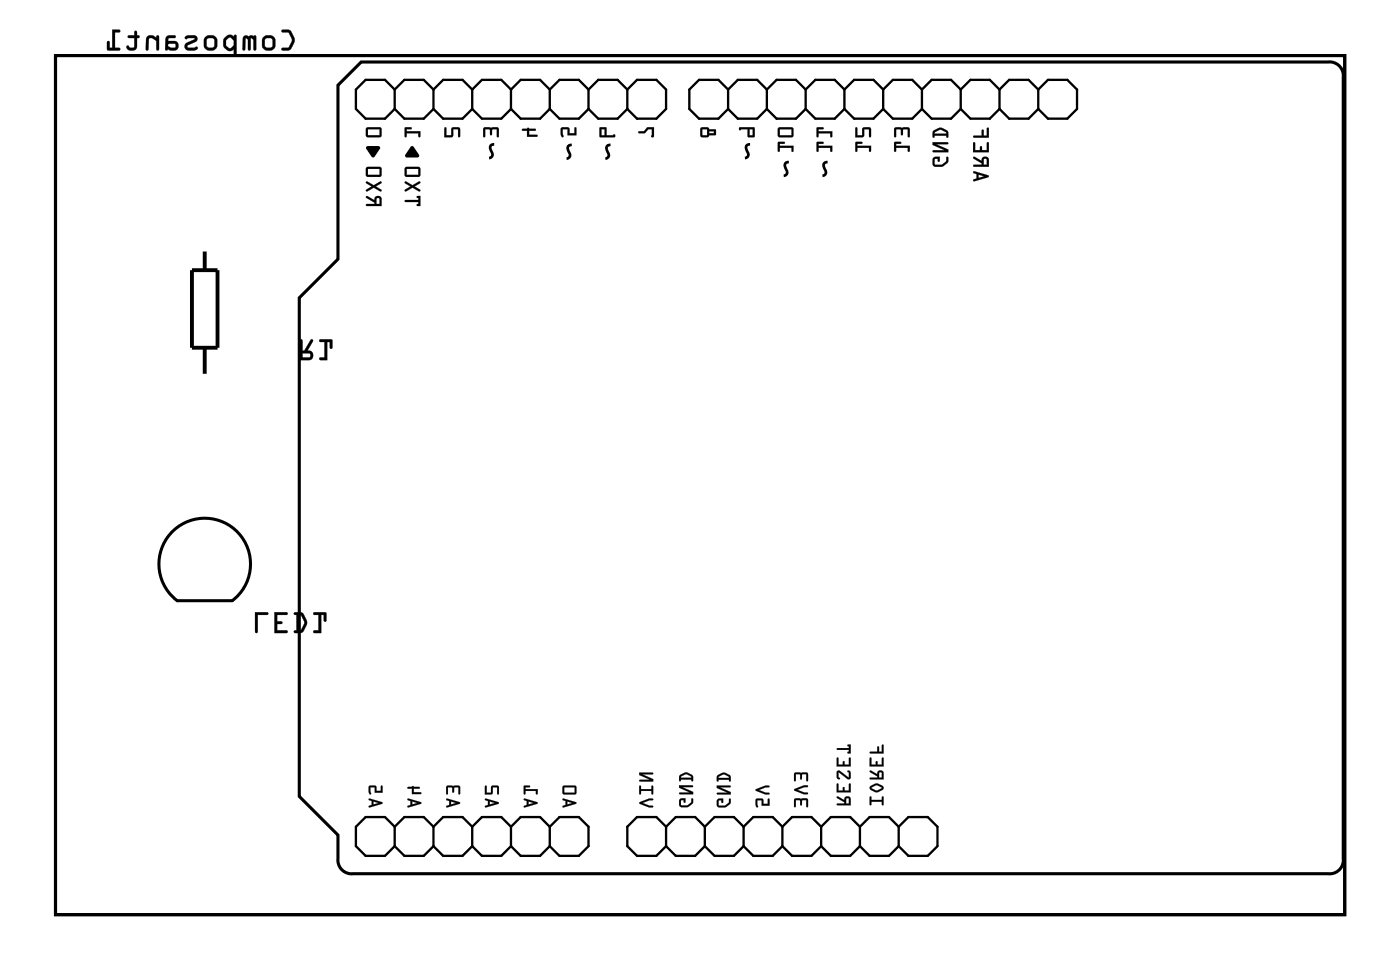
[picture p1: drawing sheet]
<svg xmlns="http://www.w3.org/2000/svg" width="92mm" height="63mm" viewBox="0 0 92 63" stroke-linecap="round" stroke-linejoin="round" font-family="sans-serif">
<path d="M3.6 3.6h84.5v56.3h-84.5zM22.1 5.6l1.6-1.5h63.3a.9 .9 0 0 1 1 1v51.1a.9 .9 0 0 1-1 1h-63.9a.9 .9 0 0 1-1-1v-1.5l-2.5-2.6v-32.6l2.5-2.5zM11.1 35a3 3 0 0 1 4.5-.1 3 3 0 0 1-.4 4.4h-3.6a3 3 0 0 1-.5-4.3z" fill="none" stroke="#000" stroke-width=".2"/>
<g fill="#000">
<path d="M24 9.6h.8l.1 .1-.5 .6-.4-.6zM26.5 8.3l.5 .1-.1 .1h-.3v.1h.9v.3h-.1v-.2h-.8v.2v.1zM26.9 9.6h.2l.3 .5v.2h-.8l-.1-.2zM29.1 8.3l.1 .1v.5h.4v-.5l.5-.1v.2v.4h-.1v-.4h-.3v.4l-.6 .1zM31.7 8.4l.9-.1 .1 .2v.4h-.1v-.4h-.3l-.1 .4-.1-.4h-.3v.4l-.1 .1zM34.2 8.4h.4h.5v.2h-.4v.2h.5v.1l-.7 .1v-.4h-.3zM36.8 8.4l.4-.1 .1 .4h.3v-.3h.2v.5h-.6v-.4h-.3v.4a.11 .11 0 0 1-.1 0 .11 .11 0 0 1-.1-.1zM41.8 8.6h.4l.2-.3h.4v.6h-.1v-.4h-.2l-.3 .2h-.3z"/>
<path d="M18.5 2v.1h.4l.2 .5-.2 .5h-.4l-.1 .2h.1a.6 .6 0 0 0 .8-.6v-.3l-.2-.4-.2-.1zM17.1 2.8a.5 .5 0 0 0 1 0 .5 .5 0 0 0-1 0zM17.4 2.5h.3l.2 .1v.4l-.1 .1h-.3l-.1-.1zM16 2.4l-.1 .9h.2v-.8l.1 .1 .1 .7h.1l.1-.8 .1 .1v.7h.2v-1zM14.7 2.5l-.1 .1a.54 .54 0 0 0 .4 .7l.3-.1v.4h.2v-1.3a.09 .09 0 0 0-.1 0 .09 .09 0 0 0-.1 .1l-.3-.1zM14.8 2.6l.3-.1 .2 .2v.3l-.2 .2-.3-.2zM13.3 2.8a.5 .5 0 0 0 1 0 .5 .5 0 0 0-1 0zM13.6 2.5h.3l.1 .1v.4v.1h-.3l-.2-.1zM12.1 2.4a.12 .12 0 0 0 .1 .2 .12 .12 0 0 0 .1-.1h.5l-.6 .3a.27 .27 0 0 0-.1 .3 .27 .27 0 0 0 .3 .2l.5-.1v-.1h-.2h-.4v-.1l.5-.3a.22 .22 0 0 0 .1-.2 .22 .22 0 0 0-.2-.2h-.4zM10.9 2.4l-.1 .9h.6a.31 .31 0 0 0 .3-.3 .31 .31 0 0 0-.3-.3h-.4v-.1l.1-.1h.4v-.2zM11 2.9h.5v.2h-.3l-.2-.1zM9.7 2.4l-.1 .2v.7h.1v-.7l.1-.1 .4 .2v.6h.2v-1h-.1l-.1 .2-.3-.2zM8.4 2.3v.2h.4v.5l-.3 .1-.1-.1h-.1a.35 .35 0 0 0 .3 .3 .35 .35 0 0 0 .4-.3v-.5l.1-.1-.1-.1v-.3l-.2 .1v.2zM7.4 1.9v1.2h-.2v-.4h-.1l-.1 .6h.8v-.2h-.3v-1h.3l.1-.1z"/>
<path d="M18.5 2v.1h.4l.2 .5-.2 .5h-.4a.1 .1 0 0 0-.1 .1 .1 .1 0 0 0 .1 .1l.6-.1 .2-.6-.3-.6zM18.5 2h.5l.3 .4a.83 .83 0 0 1-.4 .9h-.4l-.1-.1 .1-.1h.4l.2-.4v-.2l-.2-.4h-.4zM17.1 2.8a.51 .51 0 0 0 1 0 .51 .51 0 0 0-1 0zM17.1 2.8a.5 .5 0 0 1 1 0 .5 .5 0 0 1-1 0zM17.4 2.5h.3l.1 .1 .1 .4-.1 .1h-.4zM17.4 2.5l-.1 .5 .2 .1h.3l.1-.1v-.4l-.2-.1zM16 2.4l-.1 .8a.1 .1 0 0 0 .1 .1 .1 .1 0 0 0 .1-.1v-.7l.1 .1v.6a.1 .1 0 0 0 .1 .1 .1 .1 0 0 0 .1-.1l.1-.7 .1 .1v.6a.1 .1 0 0 0 .1 .1 .1 .1 0 0 0 .1-.1v-.9zM16 2.4l.8-.1v1l-.2-.1v-.6l-.1-.1-.1 .8-.1-.1v-.6l-.2-.1v.7l-.2 .1zM14.7 2.5l-.1 .2a.5 .5 0 0 0 .3 .6h.2l.2-.1v.4a.1 .1 0 0 0 .1 .1 .1 .1 0 0 0 .1-.1v-1.2a.1 .1 0 0 0-.1-.1 .1 .1 0 0 0-.1 .1l-.3-.1zM14.8 2.4l.2-.1 .3 .1 .1-.1h.1l-.1 1.4-.1-.1v-.4l-.1 .1h-.2l-.3-.2-.1-.5zM14.8 2.6l.3-.1 .2 .2v.3l-.2 .2-.3-.2zM14.8 2.6v.4l.3 .2 .2-.2v-.3l-.2-.3zM13.3 2.8a.51 .51 0 0 0 1 0 .51 .51 0 0 0-1 0zM13.3 2.8a.5 .5 0 0 1 1 0 .5 .5 0 0 1-1 0zM13.6 2.5h.3l.1 .1v.4v.1h-.4zM13.6 2.5l-.1 .5 .2 .1h.3l.1-.1v-.4l-.2-.1zM12.1 2.4a.12 .12 0 0 0 .1 .2 .12 .12 0 0 0 .1-.1h.5l-.6 .3a.28 .28 0 0 0-.1 .3 .28 .28 0 0 0 .3 .2l.5-.1a.12 .12 0 0 0 0-.1 .12 .12 0 0 0-.2 0h-.4v-.1l.6-.3v-.3l-.1-.1a.71 .71 0 0 0-.7 .1zM12.1 2.4l.2-.1h.4a.22 .22 0 0 1 .2 .2 .22 .22 0 0 1-.1 .2l-.5 .2v.2h.4h.2v.1l-.2 .1h-.4l-.2-.2v-.2l.7-.4h-.5a.09 .09 0 0 1-.1 .1 .11 .11 0 0 1-.1-.2zM10.9 2.4l-.1 .8a.09 .09 0 0 0 .1 .1 .09 .09 0 0 0 .1-.1l.4 .1a.32 .32 0 0 0 .3-.3 .32 .32 0 0 0-.3-.3h-.4l.1-.2h.3a.1 .1 0 0 0 .1-.1 .1 .1 0 0 0-.1-.1zM10.9 2.4l.6-.1v.2h-.4l-.1 .1v.1h.4a.31 .31 0 0 1 .3 .3 .31 .31 0 0 1-.3 .3l-.6-.1zM11 2.9h.5v.2h-.3l-.2-.1zM11 2.9v.1l.2 .1h.3v-.2zM9.6 2.4l-.1 .8a.09 .09 0 0 0 .1 .1 .09 .09 0 0 0 .1-.1v-.6l.3-.1 .2 .2v.5a.1 .1 0 0 0 .1 .1 .1 .1 0 0 0 .1-.1v-.8a.1 .1 0 0 0-.1-.1 .11 .11 0 0 0-.1 .2l-.3-.2zM9.7 2.4l.2-.1 .4 .2v-.2h.1v1l-.1-.1v-.5l-.3-.2h-.3v.7l-.1 .1v-.7zM8.4 2.3v.2h.4v.5l-.3 .1-.1-.1h-.1a.21 .21 0 0 0 0 .2 .21 .21 0 0 0 .2 .1h.3l.2-.2v-.6h.1a.1 .1 0 0 0 .1-.1 .1 .1 0 0 0-.1-.1h-.1v-.2a.1 .1 0 0 0-.1-.1 .1 .1 0 0 0-.1 .1v.2zM8.4 2.3h.4v-.2l.1-.1 .1 .3 .1 .1-.1 .1v.5a.37 .37 0 0 1-.4 .3 .37 .37 0 0 1-.3-.2l.1-.1 .1 .1h.3v-.1v-.5h-.4zM7.3 1.9l.1 1.2h-.2v-.3a.1 .1 0 0 0-.1-.1 .1 .1 0 0 0-.1 .1v.5h.8a.1 .1 0 0 0 .1-.1 .1 .1 0 0 0-.1-.1h-.3v-1h.3a.1 .1 0 0 0 .1-.1 .1 .1 0 0 0-.1-.1zM7.4 1.9l.5 .1-.1 .1h-.3v1h.3v.2l-.8-.1 .1-.5h.1v.4h.2z"/>
<path d="M24 12.8v.2l.5 .3v.1h-.5v.1h1v-.5a.24 .24 0 0 0-.3-.2 .24 .24 0 0 0-.2 .3zM24.7 13h.2v.4h-.2zM24 11.9v.1l.4 .2-.4 .2v.1l.5-.2 .4 .2h.1l-.4-.3 .4-.2v-.1l-.5 .2zM24 11v.4l.1 .2h.8l.1-.1v-.4l-.1-.2zM24.1 11.1h.8v.3h-.8z"/>
<path d="M24 12.8v.2l.5 .3v.1h-.5v.1h1v-.5a.24 .24 0 0 0-.3-.2 .24 .24 0 0 0-.2 .3zM24 12.9l.5 .2a.23 .23 0 0 1 .2-.3 .23 .23 0 0 1 .3 .2v.5h-1v-.1h.5v-.1l-.5-.3zM24.7 13h.2v.4h-.2zM24.7 13v.4h.2v-.4zM24 11.9v.1l.4 .2-.4 .2v.1l.5-.2 .4 .2h.1l-.4-.3 .4-.2v-.1l-.5 .2zM24 11.9l.5 .2 .5-.2v.1l-.4 .2 .4 .3h-.1l-.4-.2-.5 .2v-.1l.4-.2-.4-.2zM24 11v.4l.1 .2h.8l.1-.1v-.4l-.1-.2zM24 11l.9-.1 .1 .2v.4l-.1 .1h-.8l-.1-.2zM24.1 11.1h.8v.3h-.8zM24.1 11.1v.4h.8v-.4z"/>
<path d="M24 8.4v.5l.1 .1h.8l.1-.1v-.4l-.1-.2zM24.1 8.5h.8v.4h-.8z"/>
<path d="M24 8.4v.5l.1 .1h.8l.1-.1v-.4l-.1-.2zM24 8.4l.9-.1 .1 .2v.4l-.1 .1h-.8l-.1-.1zM24.1 8.5h.8v.4h-.8zM24.1 8.5v.4h.8v-.4z"/>
<path d="M26.5 8.3v.7l.1-.1v-.2h.8v.2h.1v-.3h-.9v-.1h.3l.1-.1zM26.5 8.4h.5l-.1 .1h-.3v.1h.9v.3h-.1v-.2h-.8v.2v.1z"/>
<path d="M26.5 13.1l.1 .1h.8l-.1 .2 .2 .1v-.7l-.2 .1 .1 .2zM26.5 11.9v.1l.4 .2-.4 .2 .1 .1 .4-.2 .4 .2h.1l-.3-.3 .3-.2v-.1l-.5 .2zM26.5 11v.4l.1 .2h.8l.1-.1v-.4v-.2zM26.6 11.1h.8v.3h-.8z"/>
<path d="M26.5 13.1l.1 .1h.8l-.1 .2 .2 .1v-.7l-.2 .1 .1 .2zM26.5 13.1h.9v-.1l-.1-.1 .2-.1v.7l-.2-.1h.1v-.2h-.8zM26.5 11.9v.1l.4 .2-.4 .2v.1l.5-.2 .4 .2h.1l-.3-.3 .3-.2v-.1l-.5 .2zM26.5 11.9l.5 .2 .5-.2v.1l-.4 .2 .4 .3h-.1l-.4-.2-.4 .2-.1-.1 .4-.2-.4-.2zM26.5 11v.4l.1 .2h.8l.1-.1v-.4v-.2zM26.6 11l.9-.1v.2v.4l-.1 .1h-.8l-.1-.2zM26.6 11.1h.8v.3h-.8zM26.6 11.1v.4h.8v-.4z"/>
<path d="M29.1 8.3v.7h.6v-.5h.3v.4h.1l.1-.4-.1-.2-.5 .1v.5h-.4v-.5zM29.1 8.4h.1v.5h.4v-.5l.5-.1v.2v.4h-.1v-.4h-.3v.4l-.6 .1z"/>
<path d="M31.7 8.4v.6l.1-.1v-.4h.3l.1 .4 .1-.4h.3l-.1 .4h.2v-.4l-.1-.2zM31.7 8.4l.9-.1 .1 .2v.4h-.1v-.4h-.3l-.1 .3-.1-.3h-.3v.4l-.1 .1z"/>
<path d="M34.2 8.4v.2h.3v.4l.7-.1v-.1h-.5v-.2h.4v-.2h-.4h-.1zM34.2 8.5l.4-.1h.5v.2h-.4v.2h.5v.1l-.7 .1v-.4h-.3z"/>
<path d="M36.8 8.4l-.1 .4 .1 .2 .1-.1v-.4h.3v.4h.6l-.1-.6-.1 .1v.3h-.3l-.1-.4zM36.8 8.4l.4-.1 .1 .4h.3v-.3h.2v.5h-.6v-.4h-.3v.4a.11 .11 0 0 1-.1 0 .11 .11 0 0 1-.1-.1z"/>
<path d="M39.3 8.3v.7l1-.1-.1-.1-.5 .1v-.6zM39.4 8.5h.2v.4h-.2z"/>
<path d="M39.3 8.3v.7l1-.1-.1-.1v.1h-.5v-.6zM39.3 8.4l.4-.1v.6l.5-.1 .1 .1-1 .1zM39.4 8.5h.2v.4h-.2zM39.4 8.5v.4h.2v-.4z"/>
<path d="M41.8 8.6l.1 .1h.3l.3-.2h.2v.4h.1l.1-.6h-.5l-.2 .3zM41.8 8.6h.4l.2-.3h.4v.6h-.1v-.4h-.2l-.3 .2h-.3z"/>
<path d="M45.9 8.4v.5l.1 .1h.3l.2-.1 .4-.1v-.3h-.4l-.2-.2zM46 8.5h.3v.4h-.3zM46.5 8.6h.3v.1h-.3z"/>
<path d="M45.9 8.4v.5l.1 .1h.3l.2-.1 .4-.1v-.3h-.4l-.2-.2zM45.9 8.4l.4-.1 .2 .2h.4v.3h-.4l-.2 .2h-.3l-.1-.1zM46 8.5h.3v.4h-.3zM46 8.5v.4h.3v-.4zM46.5 8.6h.3v.1h-.3zM46.5 8.6v.1h.3v-.1z"/>
<path d="M48.4 8.3l.1 .2h.5v.5l.4-.1v-.6zM49.1 8.5h.2v.4h-.2z"/>
<path d="M48.4 8.3l.1 .2h.5v.5l.4-.1v-.6zM48.4 8.4l1-.1v.6l-.4 .1v-.5h-.5zM49.1 8.5h.2v.4h-.2zM49.1 8.5v.4h.2v-.4z"/>
<path d="M51 9.3v.6h.1v-.2h.8v.2h.1v-.4h-.9v-.1h.3v-.1zM51 8.4v.5v.1h.9l.1-.1v-.4l-.1-.2zM51.1 8.5h.8v.4h-.8z"/>
<path d="M51 9.3v.6h.1v-.2h.8v.2h.1v-.4h-.9v-.1h.3v-.1zM51 9.3h.4v.1h-.3v.2l.9-.1v.4h-.1v-.2h-.8v.2h-.1zM51 8.4l-.1 .5 .1 .1h.9l.1-.1v-.4l-.1-.2zM51 8.4l.9-.1 .1 .2v.4l-.1 .1h-.9v-.1zM51.1 8.5h.8v.4h-.8zM51.1 8.5v.4h.8v-.4z"/>
<path d="M53.5 9.3v.6h.1v-.2h.8v.2h.1v-.4h-.9v-.1h.3l.1-.1zM53.5 8.4v.6l.1-.1v-.2h.8v.2h.1v-.3h-.9v-.1h.3l.1-.1z"/>
<path d="M53.5 9.3v.6h.1v-.2h.8v.2h.1v-.4h-.9v-.1h.3l.1-.1zM53.5 9.3h.5l-.1 .1h-.3v.2l.9-.1v.4h-.1v-.2h-.8v.2h-.1zM53.5 8.3v.7h.1v-.3h.8v.3h.1v-.4h-.9v-.1h.3l.1-.1zM53.5 8.4h.5l-.1 .1h-.3v.1h.9v.3h-.1v-.2h-.8v.2l-.1 .1z"/>
<path d="M56.1 9.3v.6h.1v-.2h.7v.2h.2v-.4h-.9v-.1h.3v-.1zM56.1 8.4l-.1 .6h.6v-.5h.3v.4h.2v-.4l-.1-.2-.5 .1v.5h-.3v-.5z"/>
<path d="M56.1 9.3v.6h.1v-.2h.7v.2h.2v-.4h-.9v-.1h.3v-.1zM56.1 9.3h.4v.1h-.3v.2l.9-.1v.4h-.2v-.2h-.7v.2h-.1zM56.1 8.3l-.1 .7h.6v-.5h.3v.5h.2v-.5l-.1-.2-.5 .1v.5h-.3v-.5zM56.1 8.4h.1v.5h.3v-.5l.5-.1 .1 .2v.4h-.2v-.4h-.3v.4l-.6 .1z"/>
<path d="M58.6 9.3v.6h.1v-.2h.8v.2h.1v-.4h-.9v-.1h.3v-.1zM58.6 8.4v.6l.1-.1v-.4h.3l.1 .4 .1-.4h.3v.4h.1v-.4l-.1-.2z"/>
<path d="M58.6 9.3v.6h.1v-.2h.8v.2h.1v-.4h-.9v-.1h.3v-.1zM58.6 9.3h.4v.1h-.3v.2l.9-.1v.4h-.1v-.2h-.8v.2h-.1zM58.6 8.4v.6l.1-.1v-.4h.3l.1 .4 .1-.4h.3v.5h.1v-.5l-.1-.2zM58.6 8.4l.9-.1 .1 .2v.4h-.1v-.4h-.3l-.1 .4-.1-.4h-.3v.4l-.1 .1z"/>
<path d="M61.2 10.3l-.1 .4 .1 .2a.65 .65 0 0 0 .9-.6h-.1v.3l-.3 .2h-.4l-.1-.4h.2v.2h.1l.1-.3zM61.1 9.3v.2l.8 .3h-.7l-.1 .2h1v-.2l-.8-.4h.8v-.1zM61.2 8.6l-.1 .3 .1 .1v-.1h.8l.1 .1v-.4a.6 .6 0 0 0-.9-.1zM61.2 8.7l.4-.2 .4 .1v.2h-.8z"/>
<path d="M61.2 10.3l-.1 .4 .1 .2h.5l.4-.3v-.3l-.1 .3-.3 .2h-.4l-.1-.4h.2v.2h.1l.1-.3zM61.2 10.3h.4l-.1 .3-.1-.2h-.2v.3l.5 .1 .3-.2v-.3h.1l-.1 .4a.68 .68 0 0 1-.9 .1zM61.1 9.3v.2l.8 .3h-.7l-.1 .2h1v-.2l-.8-.4h.8v-.1zM61.1 9.3h1v.1h-.8l.8 .4v.2h-1l.1-.2h.7l-.8-.3zM61.2 8.5l-.1 .2v.3l.1-.1h.8v.1h.1v-.4l-.3-.2h-.3zM61.2 8.6l.3-.2h.2l.4 .2v.4h-.1v-.1h-.8l-.1 .1zM61.2 8.7l.4-.2 .4 .2v.1h-.8zM61.2 8.7v.1h.8v-.2l-.3-.1z"/>
<path d="M63.8 11.2v.1l.2 .1v.3h-.2v.2l1-.3-.1-.1zM64.1 11.4l.4 .1-.4 .1zM63.8 10.3v.1l.5 .3v.1h-.5v.1h1v-.4a.24 .24 0 0 0-.3-.2 .24 .24 0 0 0-.2 .2zM64.5 10.4h.1l.1 .4h-.3zM63.8 9.3v.7h1l-.1-.7v.1v.4h-.4v-.2l-.1 .2h-.3v-.5zM63.8 8.9v.1h1v-.6h-.1v.5h-.3v-.4l-.1 .4z"/>
<path d="M63.8 11.2v.1l.2 .1v.3l-.2 .1v.1l1-.3-.1-.1zM63.8 11.2l.9 .3 .1 .1-1 .3v-.1l.2-.1v-.3l-.2-.1zM64.1 11.4l.4 .1-.4 .1zM64.1 11.4v.3l.4-.2zM63.8 10.3v.1l.5 .3v.1h-.5v.1h1v-.4a.24 .24 0 0 0-.3-.2 .24 .24 0 0 0-.2 .2zM63.8 10.3l.5 .2a.23 .23 0 0 1 .2-.2 .23 .23 0 0 1 .3 .2v.4h-1v-.1h.5v-.1l-.5-.3zM64.5 10.4h.1l.1 .4h-.3zM64.5 10.4l-.1 .4h.3v-.4zM63.8 9.3l-.1 .7h1.1l-.1-.7-.1 .1 .1 .4h-.4v-.2l-.1 .2h-.3v-.5zM63.8 9.3h.1v.5h.3l.1-.2v.2h.4v-.4v-.1l.1 .7h-1zM63.8 8.9v.1h1v-.6h-.1v.5h-.3v-.4l-.1 .1v.3zM63.8 8.9h.5l.1-.4v.4h.3v-.5h.1v.6h-1z"/>
<path d="M3.6 3.6v56.3h84.5v-56.3zM3.6 3.6h84.5v56.3h-84.5z"/>
<path d="M19.7 22.2l-.1 1.4h.6a.32 .32 0 0 0 .3-.4 .32 .32 0 0 0-.4-.2l.4-.7a.1 .1 0 0 0 0-.1 .11 .11 0 0 0-.2 .1l-.4 .7h-.1v-.7zM19.7 22.2l.1 .1v.7h.1l.4-.7h.2l-.4 .7a.31 .31 0 0 1 .4 .2 .31 .31 0 0 1-.3 .4h-.6zM19.8 23.1h.5v.2l-.5 .1zM19.8 23.1v.3l.5-.1v-.2zM20.9 22.2l.1 .2h.3v1h-.3a.1 .1 0 0 0-.1 .1 .1 .1 0 0 0 .1 .1h.4v-1.2h.2v.3a.1 .1 0 0 0 .1 .1 .1 .1 0 0 0 .1-.1l-.1-.5zM20.9 22.2l.9 .1-.1 .5h-.1v-.4h-.2v1.2l-.5-.1 .1-.1h.3v-1h-.3z"/>
<path d="M19.7 22.2l-.1 1.4h.6a.31 .31 0 0 0 .3-.4 .31 .31 0 0 0-.4-.2l.4-.7-.1-.1-.5 .8h-.1v-.7zM19.8 23.1h.5v.2l-.5 .1zM20.9 22.2l.1 .2h.3v1h-.3l-.1 .1 .5 .1v-1.2h.2v.4h.1l.1-.5z"/>
<path d="M16.7 40.1v1.3a.1 .1 0 0 0 .1 .1 .1 .1 0 0 0 .1-.1v-1.1h.6a.1 .1 0 0 0 .1-.1 .1 .1 0 0 0-.1-.1zM16.7 40.1h.8l.1 .1h-.1h-.6v1.2h-.1h-.1zM18 40.1v1.4h.8a.1 .1 0 0 0 .1-.1 .1 .1 0 0 0-.1-.1h-.6v-.5l.2 .1a.1 .1 0 0 0 .1-.1 .1 .1 0 0 0-.1-.1h-.2v-.4h.6a.1 .1 0 0 0 .1-.1 .1 .1 0 0 0-.1-.1zM18 40.1h.8v.1h-.7v.5h.3l.1 .1h-.1h-.3v.5h.7v.1h-.8zM19.3 40.1v.1l.1 .1v1h-.1a.1 .1 0 0 0-.1 .1 .1 .1 0 0 0 .1 .1l.6-.1 .2-.6-.3-.7zM19.3 40.1h.5l.3 .5v.3l-.4 .5h-.4v-.1h.1v-1.1h-.1zM19.6 40.3h.1l.2 .5-.2 .4-.1 .1zM19.6 40.2v1.1h.1l.3-.5-.3-.5zM20.5 40.1l.1 .2h.3v1h-.3a.1 .1 0 0 0-.1 .1 .1 .1 0 0 0 .1 .1h.5l-.1-1.2h.2v.3a.1 .1 0 0 0 .1 .1 .1 .1 0 0 0 .1-.1l-.1-.5zM20.6 40.1h.8l-.1 .6-.1-.1v-.4h-.2v1.2h-.5l.1-.1h.3v-1.1h-.3z"/>
<path d="M16.7 40.1v1.3h.1h.1v-1.1h.6l.1-.1-.1-.1zM18 40.1v1.3h.8v-.1h-.6v-.5h.2h.1l-.1-.1h-.2v-.4h.6v-.2zM19.3 40.1v.1l.1 .1v1h-.1v.1h.5a.8 .8 0 0 0 .1-1.2l-.2-.1zM19.6 40.3h.1l.2 .5-.2 .5h-.1zM20.5 40.1l.1 .1 .3 .1v1h-.3l-.1 .1h.5v-1.1h.2v.3l.1 .1 .1-.6z"/>
<path d="M24.2 52.3v.1h.1v.3l-.1 .1v.1l.9-.3-.1-.1zM24.5 52.5l.3 .1-.3 .1zM24.2 51.5l-.1 .3a.11 .11 0 0 0 .1 .2 .1 .1 0 0 0 .1-.1v-.4h.2v.4h.6v-.4h-.1l-.1 .3h-.2l-.1-.4z"/>
<path d="M24.2 52.3v.1h.1v.3l-.1 .1v.1l.9-.3-.1-.1zM24.2 52.3l.9 .3-.9 .3v-.1l.2-.1v-.3h-.2zM24.5 52.5l.3 .1-.3 .1zM24.5 52.5v.2l.3-.1zM24.2 51.5l-.1 .3 .1 .2h.1v-.5h.2v.4h.6l-.1-.5-.1 .1v.3h-.2l-.1-.4zM24.2 51.5l.4-.1 .1 .4h.3v-.3h.1v.4h-.6l.1-.4h-.3v.4a.1 .1 0 0 1-.1 .1 .1 .1 0 0 1 0-.2z"/>
<path d="M26.7 52.3v.1h.2v.3l-.2 .1v.1l.9-.3v-.1zM27 52.5l.3 .1-.3 .1zM26.7 51.5v.1h.3v.4l.6-.1h-.1h-.4v-.3h.4v-.1h-.5z"/>
<path d="M26.7 52.3v.1h.2v.3l-.2 .1v.1l.9-.3v-.1zM26.7 52.3l.9 .3-.9 .3v-.1l.2-.1v-.3h-.2zM27 52.5l.3 .1-.3 .1zM27 52.5v.2l.4-.1zM26.7 51.5v.1h.3v.4l.6-.1h-.1h-.4v-.3h.4v-.1l-.5-.1zM26.7 51.5h.3h.5v.1h-.4v.3h.4h.1l-.6 .1v-.4h-.3z"/>
<path d="M29.2 52.3l.1 .1h.1v.3l-.1 .1v.1l.8-.3v-.1zM29.5 52.5l.4 .1-.4 .1zM29.3 51.5v.5v-.5l.3 .1 .1 .3 .1-.3 .2-.1v.5h.1v-.6z"/>
<path d="M29.2 52.3l.1 .1h.1v.3l-.2 .1 .1 .1 .9-.3-.1-.1zM29.3 52.3l.8 .3-.8 .3-.1-.1 .2-.1v-.3h-.1zM29.5 52.5l.4 .1-.4 .1zM29.5 52.5v.2l.4-.1zM29.3 51.5v.5h.1l-.1-.5 .3 .1 .1 .3 .1-.3 .2-.1v.5h.1l.1-.5-.1-.1zM29.3 51.5l.8-.1v.6h-.1v-.5l-.2 .1-.1 .3-.1-.3-.3-.1v.5z"/>
<path d="M31.8 52.3v.1h.2v.3l-.2 .1v.1l.9-.3-.1-.1zM32.1 52.5l.3 .1-.3 .1zM31.8 51.4v.6h.5v-.5h.3v.5h.1l-.1-.6-.4 .1v.4h-.3v-.4z"/>
<path d="M31.8 52.3v.1h.2v.3l-.2 .1v.1l.9-.3-.1-.1zM31.8 52.3l.9 .3-.9 .3v-.1l.2-.1v-.3h-.2zM32.1 52.5l.3 .1-.3 .1zM32.1 52.5v.2l.3-.1zM31.8 51.4v.6h.5v-.5h.3v.5h.1v-.5l-.1-.1-.4 .1v.4h-.3v-.4zM31.8 51.4l.1 .1v.4h.3v-.4l.4-.1 .1 .6h-.1v-.5h-.3l-.1 .5h-.4z"/>
<path d="M34.3 52.3v.1h.2v.3l-.2 .1v.1l.9-.3v-.1zM34.6 52.5l.4 .1-.4 .1zM34.3 51.4v.6h.1v-.2h.7v.2h.1v-.3h-.8v-.2h.3z"/>
<path d="M34.3 52.3v.1h.2v.3l-.2 .1v.1l.9-.3v-.1zM34.3 52.3l.9 .3-.8 .3-.1-.1 .2-.1v-.3h-.1zM34.6 52.5l.4 .1-.4 .1zM34.6 52.5v.2l.4-.1zM34.3 51.4v.6h.1v-.2h.7v.2h.1v-.3h-.8v-.2h.3zM34.3 51.4l.4 .1h-.3v.2h.8v.3h-.1v-.2h-.7l-.1 .2z"/>
<path d="M36.9 52.3v.1h.1v.3l-.1 .1v.1l.9-.3-.1-.1zM37.2 52.5l.3 .1-.3 .1zM36.9 51.5l-.1 .4 .1 .1h.7l.2-.1-.1-.5zM37 51.5h.6v.4h-.6z"/>
<path d="M36.9 52.3v.1h.1v.3l-.1 .1v.1l.9-.3-.1-.1zM36.9 52.3l.9 .3-.9 .3v-.1l.2-.1v-.3h-.2zM37.2 52.5l.3 .1-.3 .1zM37.2 52.5v.2l.3-.1zM36.9 51.5l-.1 .4 .1 .1h.7l.2-.1v-.4l-.1-.1zM36.9 51.5l.8-.1 .1 .5-.2 .1h-.7v-.1zM37 51.5h.6v.4h-.6zM37 51.5v.4h.7v-.4z"/>
<path d="M41.9 52.5v.1l.6 .3 .3-.1v-.1l-.7-.1 .7-.2v-.1h-.3zM41.9 51.4v.6h.1v-.2h.7v.2h.1v-.6l-.1 .1v.2h-.7v-.2zM41.9 50.6v.1l.7 .3h-.7v.2h.9v-.2l-.7-.3h.6l.1-.1z"/>
<path d="M41.9 52.5v.1l.6 .3 .3-.1v-.1l-.7-.1 .7-.2v-.1h-.3zM41.9 52.5l.6-.2h.3v.1l-.7 .2 .7 .2-.3 .1-.6-.3zM41.9 51.4v.6h.1v-.2h.7v.2h.1v-.6l-.1 .1v.2h-.7v-.2zM41.9 51.4l.1 .1v.2h.7l.1-.3v.6h-.1v-.2h-.7l-.1 .2zM41.9 50.6v.1l.7 .3h-.7v.2h.9v-.2l-.7-.3h.6l.1-.1zM41.9 50.6h.9l-.1 .1h-.6l.7 .3v.2h-.9v-.2h.7l-.7-.3z"/>
<path d="M44.5 52.3v.4l.1 .1a.58 .58 0 0 0 .8-.5h-.1v.2l-.2 .2h-.4l-.1-.3h.2l.1 .2v-.3zM44.5 51.4v.2l.7 .3h-.6l-.1 .1h.9v-.2l-.7-.3h.7v-.1zM44.5 50.7l.1 .4v-.1h.7l.1 .1v-.3a.54 .54 0 0 0-.8-.1zM44.6 50.8l.4-.1 .3 .2h-.7z"/>
<path d="M44.5 52.3v.4l.1 .1h.5l.3-.2v-.3l-.1 .2-.2 .2h-.5v-.3h.2v.1l.1 .1v-.3zM44.5 52.3h.4v.2l-.1-.1h-.2v.3h.4l.3-.2 .1-.2-.1 .3a.61 .61 0 0 1-.8 .1zM44.5 51.4v.2l.7 .3h-.6l-.1 .1h.9v-.2l-.7-.3h.7v-.1zM44.5 51.4h.9v.1h-.7l.7 .3v.2h-.9l.1-.1h.6l-.7-.3zM44.5 50.7v.5l.1-.2h.7v.1h.1v-.3l-.3-.2h-.2zM44.6 50.7l.2-.1h.3l.3 .2v.3h-.1v-.1h-.7l-.1 .1zM44.6 50.8l.4-.1 .3 .2h-.7zM44.6 50.8v.1h.7v-.1l-.3-.1z"/>
<path d="M47 52.3v.4l.1 .1a.58 .58 0 0 0 .8-.5h-.1v.2l-.3 .2h-.4v-.3h.2v.2l.1-.3zM47 51.4v.2l.7 .3h-.7v.1h.9v-.1l-.7-.4h.6v-.1zM47 50.7v.5l.1-.2h.7v.2v-.4a.54 .54 0 0 0-.7-.1zM47.1 50.9l.3-.2 .4 .2h-.7z"/>
<path d="M47 52.3v.4l.1 .2h.4l.4-.3-.1-.3-.1 .2-.2 .2h-.4v-.3h.2v.1v.1l.1-.3zM47 52.3h.4l-.1 .3v-.2h-.2v.3h.4l.3-.2v-.2v.3a.61 .61 0 0 1-.8 .1zM47 51.4v.2l.7 .3h-.7v.1h.9v-.1l-.7-.4h.6v-.1zM47 51.4h.8v.1h-.6l.7 .4v.1h-.9v-.1h.7l-.7-.3zM47 50.7v.5l.1-.2h.7v.2l.1-.1v-.3l-.4-.2h-.1zM47 50.8l.3-.2h.2l.3 .2 .1 .3h-.1v-.1h-.7l-.1 .2zM47.1 50.9l.3-.2 .4 .2h-.7zM47.1 50.9h.7l-.1-.1-.2-.1z"/>
<path d="M49.5 52.3v.4a.1 .1 0 0 0 0 .1 .1 .1 0 0 0 .2 0l-.1-.4h.3v.3h.5v-.4h-.1v.3h-.3l-.1-.3zM49.5 51.7v.1l.6 .2h.3v-.1l-.7-.2 .7-.2v-.1h-.3z"/>
<path d="M49.5 52.3v.4l.1 .2 .1-.1-.1-.4h.3v.3h.5v-.4h-.1v.3h-.3l-.1-.3zM49.5 52.3h.4l.1 .3h.3v-.3h.1v.4h-.5v-.3h-.3l.1 .4a.1 .1 0 0 1-.2 0 .1 .1 0 0 1 0-.1zM49.5 51.7v.1l.6 .2h.3v-.1l-.7-.2 .7-.2v-.1h-.3zM49.5 51.7l.6-.3h.3v.1l-.7 .2 .7 .3h-.3l-.6-.2z"/>
<path d="M52.1 52.3v.5v-.4h.3l.1 .3 .1-.3h.2v.4h.1v-.5zM52 51.7l.1 .1 .6 .2h.2v-.1l-.7-.2 .7-.2v-.1h-.2zM52.1 50.6v.5v-.4h.3l.1 .3 .1-.3h.2v.4h.1v-.5z"/>
<path d="M52.1 52.3v.5v-.4h.3l.1 .3 .1-.3h.2v.4h.1v-.4v-.1zM52.1 52.3h.8v.5h-.1v-.4h-.2l-.1 .3-.1-.3h-.3v.4zM52 51.7l.1 .1 .6 .2h.2v-.1l-.7-.2 .7-.2v-.1h-.2zM52.1 51.6l.6-.2h.2v.1l-.7 .2 .7 .3h-.2l-.6-.2zM52.1 50.6v.6v-.1v-.4h.3l.1 .3 .1-.3h.2v.4h.1v-.4v-.1zM52.1 50.6h.8v.5h-.1v-.4h-.2l-.1 .3-.1-.3h-.3v.4z"/>
<path d="M54.8 52.2l.5 .3v.1h-.4v.1h.8v-.4a.21 .21 0 0 0-.2-.2 .21 .21 0 0 0-.2 .3zM55.5 52.3h.1v.3h-.2zM54.8 51.3v.6h.9v-.6h-.1v.5h-.3v-.3l-.1 .3h-.3v-.5zM54.9 50.5l-.1 .4 .1 .1h.1l-.1-.1v-.3l.7 .4 .1-.1v-.3l-.1-.2-.1 .1 .1 .1v.3l-.6-.5zM54.8 49.6v.6h.9v-.6h-.1v.5h-.3v-.3l-.1 .3h-.3v-.5zM54.8 49l.1 .1h.7l-.1 .2h.2v-.6l-.2 .1 .1 .2z"/>
<path d="M54.8 52.1v.2l.5 .2v.1h-.4v.1h.8v-.4a.22 .22 0 0 0-.2-.2 .22 .22 0 0 0-.2 .3zM54.8 52.2l.5 .2a.21 .21 0 0 1 .2-.3 .21 .21 0 0 1 .2 .2v.4h-.8v-.1h.4v-.1l-.5-.3zM55.5 52.3h.1v.3h-.2zM55.4 52.3v.3h.2v-.3zM54.8 51.3v.6h.9v-.6h-.1v.5h-.3v-.3l-.1 .3h-.3v-.5zM54.8 51.3h.1v.5h.3l.1-.3v.3h.3v-.5h.1v.6h-.9zM54.9 50.5l-.1 .4 .1 .1h.1l-.1-.1v-.3l.7 .4 .1-.1v-.3l-.1-.2-.1 .1 .1 .1v.3l-.6-.4zM54.9 50.5l.1-.1 .6 .5v-.3l-.1-.1h.1l.1 .1v.3l-.2 .1-.6-.5v.4l.1 .1h-.1l-.1-.1zM54.8 49.6v.6h.9v-.6h-.1v.5h-.3v-.3l-.1 .3h-.3v-.5zM54.8 49.6h.1v.5h.3l.1-.3v.3h.3v-.5h.1v.6h-.9zM54.8 49l.1 .1h.7l-.1 .2h.2v-.6l-.2 .1 .1 .2zM54.8 49h.8l-.1-.2 .2-.1v.6h-.2l.1-.2h-.7z"/>
<path d="M57 52.2v.5h.1v-.2h.7v.2h.1v-.6l-.1 .1v.2h-.7v-.2zM57 51.5v.2l.4 .2 .5-.3-.1-.1-.3-.2zM57.1 51.6l.3-.2 .4 .2-.4 .2zM57 50.5l.5 .3v.1h-.5v.1h.9v-.4a.21 .21 0 0 0-.3-.2 .21 .21 0 0 0-.1 .3zM57.6 50.6h.2v.3h-.2zM57 49.6v.6h.9v-.6h-.1v.5h-.3l-.1-.3v.3h-.3v-.5zM57 49.2v.1h.9v-.5h-.1v.4h-.2l-.1-.3v.3z"/>
<path d="M57 52.1v.6h.1v-.2h.7v.2h.1v-.6l-.1 .1v.2h-.7v-.2zM57 52.2h.1v.2h.7l.1-.3v.6h-.1v-.2h-.7l-.1 .2zM57 51.5v.2l.4 .2 .2-.1 .3-.2-.1-.1-.3-.2zM57 51.5l.5-.2 .3 .1 .1 .2-.3 .2-.2 .1-.4-.2zM57.1 51.5l.3-.1 .4 .2-.4 .1zM57.1 51.6l.3 .2 .4-.2-.4-.2zM57 50.4v.2l.5 .2v.1h-.5v.1h.9v-.4a.22 .22 0 0 0-.2-.2 .22 .22 0 0 0-.2 .3zM57 50.5l.5 .2a.21 .21 0 0 1 .1-.3 .21 .21 0 0 1 .3 .2v.4h-.9v-.1h.5v-.1l-.5-.3zM57.6 50.6h.2v.3h-.2zM57.6 50.6v.3h.2v-.3zM57 49.6v.6h.9v-.6h-.1v.5h-.3l-.1-.3v.3h-.3v-.5zM57 49.6h.1v.5h.3v-.3l.1 .3h.3v-.5h.1v.6h-.9zM57 49.2v.1h.9v-.5h-.1v.4h-.2l-.1-.3v.3zM57 49.2h.5v-.3l.1 .3h.2v-.4h.1v.5h-.9z"/>
</g>
<g fill="none" stroke="#000" stroke-width=".15">
<path d="M25.9 5.9v1.2M25.9 5.9l-.7-.7h-1.2l-.7 .7v1.2l.7 .7h1.2l.7-.7M25.9 7.1l.6 .7h1.3l.6-.7M25.9 5.9l.6-.7h1.3l.6 .7M28.4 5.9v1.2M28.4 7.1l.6 .7h1.3l.6-.7M28.4 5.9l.6-.7h1.3l.6 .7M30.9 5.9v1.2M30.9 7.1l.7 .7h1.2l.7-.7M30.9 5.9l.7-.7h1.2l.7 .7M33.5 5.9v1.2M33.5 7.1l.6 .7h1.3l.6-.7"/>
<path d="M33.5 5.9l.6-.7h1.3l.6 .7M36 5.9v1.2M36 7.1l.7 .7h1.2l.7-.7M36 5.9l.7-.7h1.2l.7 .7M38.6 5.9v1.2M38.6 7.1l.6 .7h1.3l.6-.7M38.6 5.9l.6-.7h1.3l.6 .7M41.1 5.9l.6-.7h1.3l.6 .7v1.2l-.6 .7h-1.3l-.6-.7M41.1 5.9v1.2M47.7 5.9l-.6-.7h-1.3l-.6 .7v1.2l.6 .7h1.3l.6-.7M47.7 7.1l.6 .7h1.3l.6-.7M47.7 5.9l.6-.7h1.3l.6 .7"/>
<path d="M47.7 5.9v1.2M50.2 7.1l.7 .7h1.2l.7-.7M50.2 5.9l.7-.7h1.2l.7 .7M50.2 5.9v1.2M52.8 7.1l.6 .7h1.3l.6-.7M52.8 5.9l.6-.7h1.3l.6 .7M52.8 5.9v1.2M55.3 7.1l.7 .7h1.2l.7-.7M55.3 5.9l.7-.7h1.2l.7 .7M55.3 5.9v1.2M57.9 7.1l.6 .7h1.3l.6-.7M57.9 5.9l.6-.7h1.3l.6 .7"/>
<path d="M57.9 5.9v1.2M60.4 7.1l.6 .7h1.3l.6-.7M60.4 5.9l.6-.7h1.3l.6 .7M60.4 5.9v1.2M62.9 7.1l.7 .7h1.2l.7-.7M62.9 5.9l.7-.7h1.2l.7 .7M62.9 5.9v1.2M65.5 7.1l.6 .7h1.3l.6-.7M65.5 5.9l.6-.7h1.3l.6 .7M65.5 5.9v1.2M68 5.9l.7-.7h1.2l.7 .7v1.2l-.7 .7h-1.2l-.7-.7M68 5.9v1.2"/>
<path d="M25.9 54.1l-.7-.6h-1.2l-.7 .6v1.3l.7 .6h1.2l.7-.6M25.9 54.1l.6-.6h1.3l.6 .6M25.9 54.1v1.3M25.9 55.4l.6 .6h1.3l.6-.6M28.4 54.1l.6-.6h1.3l.6 .6M28.4 54.1v1.3M28.4 55.4l.6 .6h1.3l.6-.6M30.9 54.1l.7-.6h1.2l.7 .6M30.9 55.4l.7 .6h1.2l.7-.6M30.9 54.1v1.3M33.5 54.1l.6-.6h1.3l.6 .6M33.5 55.4l.6 .6h1.3l.6-.6"/>
<path d="M33.5 54.1v1.3M36 54.1l.7-.6h1.2l.7 .6v1.3l-.7 .6h-1.2l-.7-.6M36 54.1v1.3M43.6 54.1l-.6-.6h-1.3l-.6 .6v1.3l.6 .6h1.3l.6-.6M43.6 54.1l.7-.6h1.2l.7 .6M43.6 55.4l.7 .6h1.2l.7-.6M43.6 54.1v1.3M46.2 54.1l.6-.6h1.3l.6 .6M46.2 55.4l.6 .6h1.3l.6-.6M46.2 54.1v1.3M48.7 54.1l.7-.6h1.2l.7 .6M48.7 55.4l.7 .6h1.2l.7-.6"/>
<path d="M48.7 54.1v1.3M51.3 54.1l.6-.6h1.3l.6 .6M51.3 55.4l.6 .6h1.3l.6-.6M51.3 54.1v1.3M53.8 54.1l.6-.6h1.3l.6 .6M53.8 55.4l.6 .6h1.3l.6-.6M53.8 54.1v1.3M56.3 54.1l.7-.6h1.2l.7 .6M56.3 55.4l.7 .6h1.2l.7-.6M56.3 54.1v1.3M58.9 54.1l.6-.6h1.3l.6 .6v1.3l-.6 .6h-1.3l-.6-.6M58.9 54.1v1.3"/>
</g>
<path d="M32.4 9.4l-.2 .1-.1 .2 .2 .4-.1 .2h-.2M37.5 9.5h-.2l-.1 .2 .2 .5-.1 .1-.2 .1M40 9.5h-.2l-.1 .2 .2 .5-.1 .1-.1 .1M49.1 9.4l-.2 .1v.2l.1 .4v.2h-.2M51.7 10.6l-.2 .1-.1 .1 .2 .5-.1 .1-.2 .1M54.2 10.6l-.2 .1v.1l.1 .5-.1 .1-.1 .1" fill="none" stroke="#000" stroke-width=".18"/>
<path d="M12.6 17.7h1.7v5.1h-1.7zM13.4 16.3v1.4M13.4 22.8v1.8" fill="none" stroke="#000" stroke-width=".25"/>
<circle cx="34.7" cy="54.8" r=".67" fill="#fff"/>
<circle cx="34.7" cy="54.8" r=".67" fill="none" stroke="#fff" stroke-width=".57"/>
<circle cx="32.2" cy="54.8" r=".67" fill="#fff"/>
<circle cx="32.2" cy="54.8" r=".67" fill="none" stroke="#fff" stroke-width=".57"/>
<circle cx="29.7" cy="54.8" r=".67" fill="#fff"/>
<circle cx="29.7" cy="54.8" r=".67" fill="none" stroke="#fff" stroke-width=".57"/>
<circle cx="27.1" cy="54.8" r=".67" fill="#fff"/>
<circle cx="27.1" cy="54.8" r=".67" fill="none" stroke="#fff" stroke-width=".57"/>
<circle cx="24.6" cy="54.8" r=".67" fill="#fff"/>
<circle cx="24.6" cy="54.8" r=".67" fill="none" stroke="#fff" stroke-width=".57"/>
<circle cx="46.4" cy="6.5" r=".67" fill="#fff"/>
<circle cx="46.4" cy="6.5" r=".67" fill="none" stroke="#fff" stroke-width=".57"/>
<circle cx="49" cy="6.5" r=".67" fill="#fff"/>
<circle cx="49" cy="6.5" r=".67" fill="none" stroke="#fff" stroke-width=".57"/>
<circle cx="51.5" cy="6.5" r=".67" fill="#fff"/>
<circle cx="51.5" cy="6.5" r=".67" fill="none" stroke="#fff" stroke-width=".57"/>
<circle cx="54.1" cy="6.5" r=".67" fill="#fff"/>
<circle cx="54.1" cy="6.5" r=".67" fill="none" stroke="#fff" stroke-width=".57"/>
<circle cx="56.6" cy="6.5" r=".67" fill="#fff"/>
<circle cx="56.6" cy="6.5" r=".67" fill="none" stroke="#fff" stroke-width=".57"/>
<circle cx="59.1" cy="6.5" r=".67" fill="#fff"/>
<circle cx="59.1" cy="6.5" r=".67" fill="none" stroke="#fff" stroke-width=".57"/>
<circle cx="61.7" cy="6.5" r=".67" fill="#fff"/>
<circle cx="61.7" cy="6.5" r=".67" fill="none" stroke="#fff" stroke-width=".57"/>
<circle cx="64.2" cy="6.5" r=".67" fill="#fff"/>
<circle cx="64.2" cy="6.5" r=".67" fill="none" stroke="#fff" stroke-width=".57"/>
<circle cx="66.8" cy="6.5" r=".67" fill="#fff"/>
<circle cx="66.8" cy="6.5" r=".67" fill="none" stroke="#fff" stroke-width=".57"/>
<circle cx="69.3" cy="6.5" r=".67" fill="#fff"/>
<circle cx="69.3" cy="6.5" r=".67" fill="none" stroke="#fff" stroke-width=".57"/>
<circle cx="24.6" cy="6.5" r=".67" fill="#fff"/>
<circle cx="24.6" cy="6.5" r=".67" fill="none" stroke="#fff" stroke-width=".57"/>
<circle cx="27.1" cy="6.5" r=".67" fill="#fff"/>
<circle cx="27.1" cy="6.5" r=".67" fill="none" stroke="#fff" stroke-width=".57"/>
<circle cx="29.7" cy="6.5" r=".67" fill="#fff"/>
<circle cx="29.7" cy="6.5" r=".67" fill="none" stroke="#fff" stroke-width=".57"/>
<circle cx="32.2" cy="6.5" r=".67" fill="#fff"/>
<circle cx="32.2" cy="6.5" r=".67" fill="none" stroke="#fff" stroke-width=".57"/>
<circle cx="34.7" cy="6.5" r=".67" fill="#fff"/>
<circle cx="34.7" cy="6.5" r=".67" fill="none" stroke="#fff" stroke-width=".57"/>
<circle cx="37.3" cy="6.5" r=".67" fill="#fff"/>
<circle cx="37.3" cy="6.5" r=".67" fill="none" stroke="#fff" stroke-width=".57"/>
<circle cx="39.8" cy="6.5" r=".67" fill="#fff"/>
<circle cx="39.8" cy="6.5" r=".67" fill="none" stroke="#fff" stroke-width=".57"/>
<circle cx="42.4" cy="6.5" r=".67" fill="#fff"/>
<circle cx="42.4" cy="6.5" r=".67" fill="none" stroke="#fff" stroke-width=".57"/>
<circle cx="57.6" cy="54.8" r=".67" fill="#fff"/>
<circle cx="57.6" cy="54.8" r=".67" fill="none" stroke="#fff" stroke-width=".57"/>
<circle cx="60.1" cy="54.8" r=".67" fill="#fff"/>
<circle cx="60.1" cy="54.8" r=".67" fill="none" stroke="#fff" stroke-width=".57"/>
<circle cx="55.1" cy="54.8" r=".67" fill="#fff"/>
<circle cx="55.1" cy="54.8" r=".67" fill="none" stroke="#fff" stroke-width=".57"/>
<circle cx="52.5" cy="54.8" r=".67" fill="#fff"/>
<circle cx="52.5" cy="54.8" r=".67" fill="none" stroke="#fff" stroke-width=".57"/>
<circle cx="50" cy="54.8" r=".67" fill="#fff"/>
<circle cx="50" cy="54.8" r=".67" fill="none" stroke="#fff" stroke-width=".57"/>
<circle cx="47.4" cy="54.8" r=".67" fill="#fff"/>
<circle cx="47.4" cy="54.8" r=".67" fill="none" stroke="#fff" stroke-width=".57"/>
<circle cx="44.9" cy="54.8" r=".67" fill="#fff"/>
<circle cx="44.9" cy="54.8" r=".67" fill="none" stroke="#fff" stroke-width=".57"/>
<circle cx="42.4" cy="54.8" r=".67" fill="#fff"/>
<circle cx="42.4" cy="54.8" r=".67" fill="none" stroke="#fff" stroke-width=".57"/>
<circle cx="37.3" cy="54.8" r=".67" fill="#fff"/>
<circle cx="37.3" cy="54.8" r=".67" fill="none" stroke="#fff" stroke-width=".57"/>
<circle cx="13.4" cy="25.5" r=".7" fill="#fff"/>
<circle cx="13.4" cy="25.5" r=".7" fill="none" stroke="#fff" stroke-width=".76" stroke-linecap="butt"/>
<circle cx="13.4" cy="15.4" r=".7" fill="#fff"/>
<circle cx="13.4" cy="15.4" r=".7" fill="none" stroke="#fff" stroke-width=".76" stroke-linecap="butt"/>
<circle cx="13.4" cy="35.7" r=".6" fill="#fff"/>
<circle cx="13.4" cy="35.7" r=".6" fill="none" stroke="#fff" stroke-width=".65" stroke-linecap="butt"/>
<path d="M12.8 35.1h1.2v1.2h-1.2z" fill="#fff"/>
<path d="M12.8 35.1h1.2v1.2h-1.2z" fill="none" stroke="#fff" stroke-width=".65" stroke-linecap="butt"/>
<circle cx="13.4" cy="38.2" r=".6" fill="#fff"/>
<circle cx="13.4" cy="38.2" r=".6" fill="none" stroke="#fff" stroke-width=".65" stroke-linecap="butt"/>
</svg>
